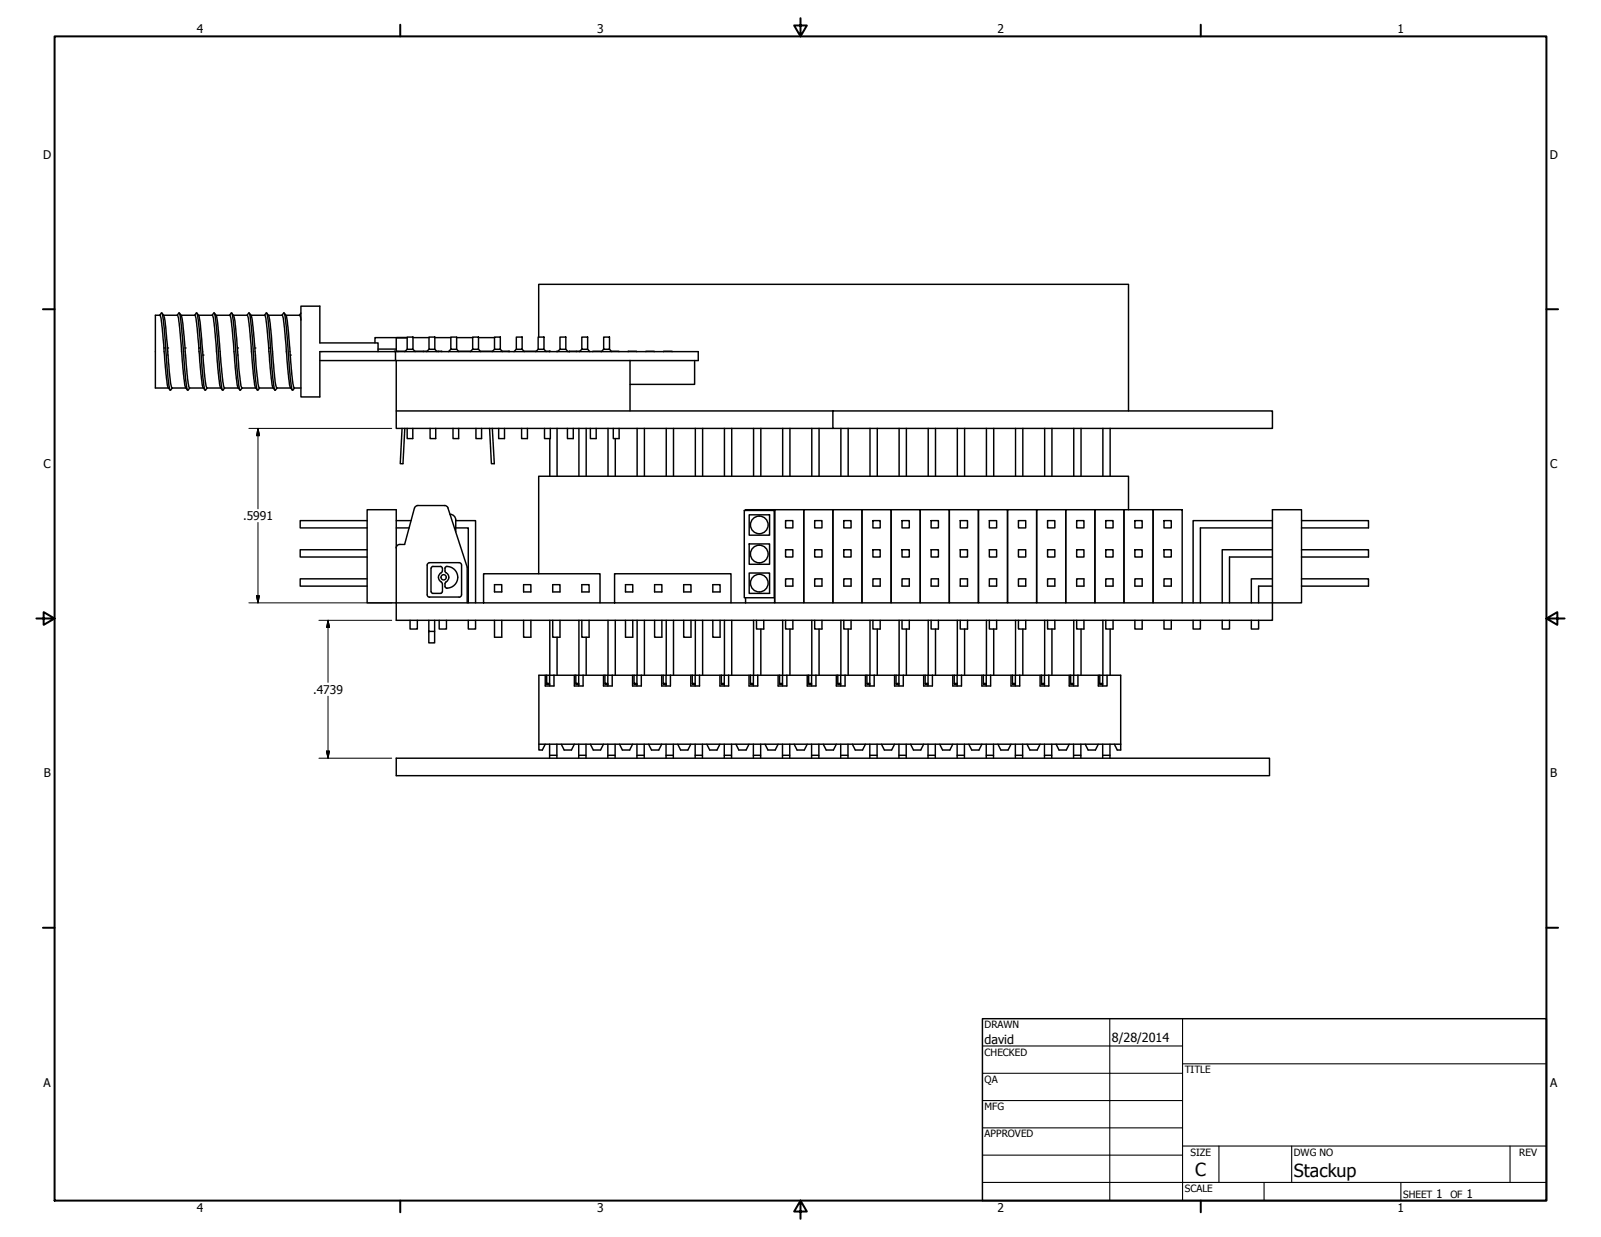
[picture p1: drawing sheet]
<svg xmlns="http://www.w3.org/2000/svg" width="559mm" height="432mm" viewBox="0 0 559 432" stroke-linecap="round" stroke-linejoin="round" font-family="sans-serif">
<defs><g id="words">
<g font-size="6.3">
<text x="417.2" y="410.6">C</text>
<text x="451.6" y="410.7">Stackup</text>
</g>
<g font-size="4.4">
<text x="343.7" y="364.3">david</text>
<text x="388.1" y="363.7">8/28/2014</text>
</g>
<g font-size="4.2">
<text x="68.7" y="11.7">4</text>
<text x="208.4" y="11.7">3</text>
<text x="348.1" y="11.7">2</text>
<text x="487.8" y="11.7">1</text>
<text x="15.1" y="55.5">D</text>
<text x="540.9" y="55.5">D</text>
<text x="15.2" y="163.4">C</text>
<text x="541" y="163.4">C</text>
<text x="84.8" y="181.5">.5991</text>
<text x="109.3" y="242.1">.4739</text>
<text x="15.3" y="271.4">B</text>
<text x="541.1" y="271.4">B</text>
<text x="15.2" y="379.3">A</text>
<text x="541" y="379.3">A</text>
<text x="501.3" y="418.3">1</text>
<text x="511.8" y="418.3">1</text>
<text x="68.7" y="423.2">4</text>
<text x="208.4" y="423.2">3</text>
<text x="348.1" y="423.2">2</text>
<text x="487.8" y="423.2">1</text>
</g>
<g font-size="3.5">
<text x="343.7" y="358.9">DRAWN</text>
<text x="343.7" y="368.5">CHECKED</text>
<text x="413.5" y="374.6">TITLE</text>
<text x="343.7" y="378">QA</text>
<text x="343.7" y="387.5">MFG</text>
<text x="343.7" y="397.1">APPROVED</text>
<text x="415.5" y="403.4">SIZE</text>
<text x="451.6" y="403.4">DWG NO</text>
<text x="530.3" y="403.4">REV</text>
<text x="413.5" y="416.1">SCALE</text>
<text x="489.7" y="418.3">SHEET</text>
<text x="506.2" y="418.3">OF</text>
</g>
</g></defs>
<!-- layer: Visible (ANSI) -->
<g fill="none" stroke="#000" stroke-width=".51">
<path d="M55.8 110a23.8 23.8 0 0 1 1.1 7.9l1.2 14.2a5.5 5.5 0 0 0 1.3 4M55.8 110l.6-.8a24.4 24.4 0 0 1 1.1 8.1l1.1 14.5 .7 4.3 .8-.7M55.8 110h-1.6v25.4h4.6M56.5 109.3a9.9 9.9 0 0 1 1.4 5.8l.8 9.2a59.2 59.2 0 0 0 1.4 11.1h4.8M57.1 110h4.7M61.8 110a23.8 23.8 0 0 1 1.2 7.9l1.2 14.2a5.5 5.5 0 0 0 1.3 4M61.8 110l.7-.8a24.4 24.4 0 0 1 1.1 8.1l1.1 14.5 .7 4.3 .8-.7M62.6 109.3a10.6 10.6 0 0 1 1.5 6.1l.2 3.1a109.6 109.6 0 0 0 1.7 16.8l.2 .1h4.8M63.2 110h4.7M67.9 110a23.8 23.8 0 0 1 1.2 7.9l1.2 14.2a5.5 5.5 0 0 0 1.3 4M67.9 110l.7-.8a24.4 24.4 0 0 1 1.1 8.1l1.1 14.5 .7 4.3 .8-.7M68.7 109.3a7.9 7.9 0 0 1 1.3 5.3l1.3 15.4 .7 5 .3 .4h4.8"/>
<path d="M69.3 110h4.7M74 110a23.8 23.8 0 0 1 1.2 7.9l1 12.5 .8 5M74 110l.7-.8a24.4 24.4 0 0 1 1.1 8.1l1.1 14.5 .7 4.3 .8-.7M74.8 109.3a7.6 7.6 0 0 1 1.3 5.4l.6 6.8a91 91 0 0 0 1.6 13.9h4.9M75.4 110h4.7M80.1 110a23.8 23.8 0 0 1 1.2 7.9l1 12.5 .8 5M80.1 110l.7-.8a24.4 24.4 0 0 1 1.1 8.1l1.1 14.5 .7 4.3 .8-.7M80.9 109.3a8.9 8.9 0 0 1 1.3 5l1 12.2a28.3 28.3 0 0 0 1.1 8.8l.2 .1h4.8M81.5 110h4.7M86.2 110a23.8 23.8 0 0 1 1.2 7.9l1.2 14.2a5.5 5.5 0 0 0 1.3 4M86.2 110l.7-.8a24.4 24.4 0 0 1 1.1 8.1l1.1 14.5 .7 4.3 .8-.7M87 109.3a4.1 4.1 0 0 1 1.1 3.3l.9 10.1a69.2 69.2 0 0 0 1.4 12.6l.2 .1"/>
<path d="M87.6 110h4.7M92.3 110a23.8 23.8 0 0 1 1.2 7.9l1.2 14.2a5.5 5.5 0 0 0 1.2 4M92.3 110l.7-.8a24.4 24.4 0 0 1 1.1 8.1l1.1 14.5 .7 4.3 .8-.7M93.1 109.3a7.8 7.8 0 0 1 1.3 5.2l.5 6a104.9 104.9 0 0 0 1.6 14.8l.1 .1M93.7 110h4.7M98.4 110a23.8 23.8 0 0 1 1.2 7.9l1.2 14.2a5.5 5.5 0 0 0 1.2 4M98.4 110l.7-.8a24.4 24.4 0 0 1 1.1 8.1l1.1 14.5 .7 4.3 .8-.7M99.2 109.3a7.3 7.3 0 0 1 1.3 4.9l.7 7.3a77.5 77.5 0 0 0 1.4 13.9h2.4M99.8 110h4.7M104.5 110l.5 1.7M105 109.3l-.5 .7M130.9 119.7v-1.8h11.2h-3.8v4.7"/>
<path d="M142.1 117.7h2v4.2h-2zM144.1 117.9h5.6M149.7 117.7h2.1v4.2h-2.1zM151.8 117.9h5.6M157.4 117.7h2v4.2h-2zM159.4 117.9h5.6M165 117.7h2v4.2h-2zM167 117.9h5.6M172.6 117.7h2v4.2h-2zM180.2 117.7h2v4.2h-2zM187.8 117.7h2.1v4.2h-2.1zM188 117.7v-18.4h205.9v44.1"/>
<path d="M195.5 117.7h2v4.2h-2zM203.1 117.7h2v4.2h-2zM210.7 117.7h2v4.2h-2zM58.6 124h.1M64.7 124h.1M77 135.4l.7 .7M83 124h.1M83.1 135.4l.7 .7M89.1 124h.1M90.6 135.4h4.8M96.6 135.4h4.9M132 122.7v-3h-20.4v-12.8h-6.6v31.7h6.6v-15.9h132.1v3.2h-23.8"/>
<path d="M132 121.9h6.3M137.7 122.7h1.2M138 122.7v3.2h-26.4M138 125.9h.3M138.9 122.6h2.5M142.1 121.9l-.8 .8M144.1 121.9l.8 .8M144.8 122.6l3 .1M147.8 122.6h1.2M149.7 121.9l-.8 .8M151.8 121.9l.7 .8M152.5 122.6l.5 .1"/>
<path d="M153 122.6l1.2 .1M157.4 121.9l-.9 .8M159.4 121.9l.7 .8M160.1 122.6h4.1M165 121.9l-.9 .8M167 121.9l.8 .8M167.7 122.6h4.1M172.6 121.9l-.8 .8M174.6 121.9l.8 .8M175.3 122.6h2.1M177.4 122.7h.4M180.2 121.9l-.8 .8"/>
<path d="M182.2 121.9l.8 .8M182.9 122.6h4.2M187.8 121.9l-.8 .8M189.9 121.9l.7 .8M190.6 122.6h1.1M191.7 122.7h.1M194.7 122.6l-.4 .1M195.5 121.9l-.9 .8M197.5 121.9l.7 .8M198.7 122.7h.1M201.2 122.6l-2.5 .1M202.3 122.6l-1.1 .1"/>
<path d="M203.1 121.9l-.9 .8M205.1 121.9l.8 .8M206.9 122.7h2.9M210.7 121.9l-.8 .8M212.7 121.9l.8 .8M213.4 122.6l2.6 .1M219.3 122.7h2.9M219.9 125.9h-81.6v17.5M219.9 125.9v17.5M225.4 122.7h2.9M231.6 122.7h3M242.4 125.9v8.3h-22.5"/>
<path d="M140.3 149.5l-.6 12.4h1l.6-12.4M142.1 149.5v3.6h2v-3.6M150.1 149.5v3.6h2v-3.6M158.1 149.5v3.6h2v-3.6M166.1 149.5v3.6h2v-3.6M170.9 149.5l.6 12.4h1l-.7-12.4M174.1 149.5v3.6h2v-3.6M182.1 149.5v3.6h2v-3.6M190.1 149.5v3.6h2v-3.6M191.9 153.1v13.1M194.4 149.5v16.7M198.1 149.5v3.6h2v-3.6"/>
<path d="M202.1 149.5v16.7M204.6 149.5v16.7M206.1 149.5v3.6h2v-3.6M212.2 149.5v16.7M214.1 149.5v3.6h2v-3.6M214.8 153.1v13.1M222.4 149.5v16.7M224.9 149.5v16.7M232.5 149.5v16.7M235.1 149.5v16.7M242.7 149.5v16.7M245.2 149.5v16.7"/>
<path d="M252.9 149.5v16.7M255.4 149.5v16.7M263 149.5v16.7M265.6 149.5v16.7M273.2 149.5v16.7M275.7 149.5v16.7M283.3 149.5v16.7M285.9 149.5v16.7M290.7 143.4h153.4v6.1h-153.4zM290.7 143.4h-152.4v6.1h152.4M293.5 149.5v16.7M296 149.5v16.7"/>
<path d="M303.7 149.5v16.7M306.2 149.5v16.7M313.8 149.5v16.7M316.4 149.5v16.7M324 149.5v16.7M326.5 149.5v16.7M334.1 149.5v16.7M336.7 149.5v16.7M344.3 149.5v16.7M346.8 149.5v16.7M354.5 149.5v16.7M357 149.5v16.7"/>
<path d="M364.6 149.5v16.7M367.2 149.5v16.7M374.8 149.5v16.7M377.3 149.5v16.7M384.9 149.5v16.7M387.5 149.5v16.7M144.7 177.4l-3.5 12.7h-1.7M144.7 177.3l.4-.6 .7-.2h9.4l1 .4 6.9 21.1v12.4M157.1 179.5a2 2 0 0 1 2 2v4.2M259.8 178.2h10.5v30.5h-10.5zM260.2 178.2v-.3h10.2v32.5h-10.2M261.5 179.7h7.1v7.1h-7.1z"/>
<path d="M270.4 177.9h10.1v32.5h-10.1zM280.5 177.9h10.2v32.5h-10.2zM290.7 177.9h10.2v32.5h-10.2zM300.9 177.9h10.1v32.5h-10.1zM311 177.9h10.2v32.5h-10.2zM321.2 177.9h10.1v32.5h-10.1zM331.3 177.9h10.2v32.5h-10.2zM341.5 177.9h10.2v32.5h-10.2zM351.7 177.9h10.1v32.5h-10.1zM361.8 177.9h10.2v32.5h-10.2zM372 177.9h10.1v32.5h-10.1zM382.1 177.9h10.2v32.5h-10.2z"/>
<path d="M392.3 177.9h10.2v32.5h-10.2zM393.9 177.9v-11.7h-205.9v34.1M402.5 177.9h10.1v32.5h-10.1zM444.1 177.9h10.2v32.5h-10.2zM128.1 181.7h-23.3v2.6h23.3M128.1 191.9h-23.3v2.5h23.3M138.3 184.3h4.5M138.3 181.7h5.1M139.5 190.1l-.7 .2-.5 .9M149.9 196.4h10.3l.6 .3 .3 .6v10.3a.86 .86 0 0 1-.9 .9M150 196.4a.86 .86 0 0 0-.9 .9v10.3l.2 .6 .7 .3M150.4 198.4v8.1"/>
<path d="M151.1 197.7h2.7M151.1 197.7l-.4 .2-.2 .4M153.8 197.7l.4 .2 .2 .4M154.1 199.9a1.81 1.81 0 0 0-1.1 1.6 1.81 1.81 0 0 0 1.1 1.6M154.4 199.4l-.4 .5M154.4 198.4v.9M155.3 199.4l.1 .2a1.98 1.98 0 0 1 1.2 1.7 1.98 1.98 0 0 1-1 1.8M155.3 199.3l.2-1.4a3.7 3.7 0 0 1 4.3 3.6 3.7 3.7 0 0 1-4.1 3.7l-.4-.5 .1-1.2 .3-.3M159.1 184.3h4.3v26.1M159.1 181.7h6.9v28.7M261.5 189.9h7.1v7.1h-7.1zM274.2 181.7h2.5v2.6h-2.5z"/>
<path d="M274.2 191.9h2.5v2.5h-2.5zM284.4 181.7h2.5v2.6h-2.5zM284.4 191.9h2.5v2.5h-2.5zM294.5 181.7h2.6v2.6h-2.6zM294.5 191.9h2.6v2.5h-2.6zM304.7 181.7h2.5v2.6h-2.5zM304.7 191.9h2.5v2.5h-2.5zM314.8 181.7h2.6v2.6h-2.6zM314.8 191.9h2.6v2.5h-2.6zM325 181.7h2.5v2.6h-2.5zM325 191.9h2.5v2.5h-2.5zM335.2 181.7h2.5v2.6h-2.5z"/>
<path d="M335.2 191.9h2.5v2.5h-2.5zM345.3 181.7h2.6v2.6h-2.6zM345.3 191.9h2.6v2.5h-2.6zM355.5 181.7h2.5v2.6h-2.5zM355.5 191.9h2.5v2.5h-2.5zM365.6 181.7h2.6v2.6h-2.6zM365.6 191.9h2.6v2.5h-2.6zM375.8 181.7h2.5v2.6h-2.5zM375.8 191.9h2.5v2.5h-2.5zM386 181.7h2.5v2.6h-2.5zM386 191.9h2.5v2.5h-2.5zM396.1 181.7h2.6v2.6h-2.6z"/>
<path d="M396.1 191.9h2.6v2.5h-2.6zM406.3 181.7h2.5v2.6h-2.5zM406.3 191.9h2.5v2.5h-2.5zM444.1 181.7h-27.7v28.7M444.1 191.9h-17.5v18.5M444.1 184.3h-25.1v26.1M444.1 194.4h-15v16M454.3 181.7h23.3v2.6h-23.3M454.3 191.9h23.3v2.5h-23.3M128.1 202.1h-23.3v2.5h23.3M143.1 216.5v3.1h2.6v-3.1M149.7 216.5v7.9h2v-4h-2"/>
<path d="M149.9 208.4h10.3M150.5 206.5l.2 .5 .4 .1M151.1 207.1h2.7M151.7 216.5v3.9M153.3 216.5v3.1h2.5v-3.1M154 203.2l.4 .5M154.4 206.5l-.2 .5-.4 .1M154.4 203.8v2.7M163.4 216.5v3.1h2.6v-3.1M168.8 210.4h-40.7v-32.5h10.2v38.6h305.8v-6.1M168.8 200.3h40.6v10.1h-40.6zM172.6 204.1h2.5v2.5h-2.5z"/>
<path d="M172.6 216.5v5.9h2.5v-5.9M182.8 204.1h2.5v2.5h-2.5zM182.8 216.5v5.9h2.5v-5.9M191.9 216.5v19.2M192.9 204.1h2.6v2.5h-2.6zM192.9 216.5v5.9h2.6v-5.9M202.1 216.5v19.2M203.1 204.1h2.5v2.5h-2.5zM203.1 216.5v5.9h2.5v-5.9M209.4 210.4h5.1M212.2 216.5v19.2M214.5 200.3h40.6v10.1h-40.6z"/>
<path d="M214.8 216.5v19.2M218.3 204.1h2.6v2.5h-2.6zM218.3 216.5v5.9h2.6v-5.9M222.4 216.5v19.2M224.9 216.5v19.2M228.5 204.1h2.5v2.5h-2.5zM228.5 216.5v5.9h2.5v-5.9M232.5 216.5v19.2M235.1 216.5v19.2M238.6 204.1h2.6v2.5h-2.6zM238.6 216.5v5.9h2.6v-5.9M242.7 216.5l-.1 22.4"/>
<path d="M245.2 216.5v19.2M248.8 204.1h2.5v2.5h-2.5zM248.8 216.5v5.9h2.5v-5.9M252.9 216.5v19.2M255.1 210.4h5.1M255.4 216.5v19.2M260.2 208.7v1.7M261.5 200h7.1v7.1h-7.1zM263 216.5v22.4M264 216.5v3.1h2.6v-3.1M265.6 219.6v16.1M273.2 216.5v19.2"/>
<path d="M274.2 202.1h2.5v2.5h-2.5zM274.2 216.5v3.1h2.5v-3.1M275.7 219.6v16.1M283.3 216.5v19.2M284.4 202.1h2.5v2.5h-2.5zM284.4 216.5v3.1h2.5v-3.1M285.9 219.6v16.1M293.5 216.5v19.2M294.5 202.1h2.6v2.5h-2.6zM294.5 216.5v3.1h2.6v-3.1M296 219.6v16.1M303.7 216.5v19.2"/>
<path d="M304.7 202.1h2.5v2.5h-2.5zM304.7 216.5v3.1h2.5v-3.1M306.2 219.6v16.1M313.8 216.5v22.4M314.8 202.1h2.6v2.5h-2.6zM314.8 216.5v3.1h2.6v-3.1M316.4 219.6v16.1M324 216.5v19.2M325 202.1h2.5v2.5h-2.5zM325 216.5v3.1h2.5v-3.1M326.5 219.6v16.1M334.1 216.5v22.4"/>
<path d="M335.2 202.1h2.5v2.5h-2.5zM335.2 216.5v3.1h2.5v-3.1M336.7 219.6v16.1M344.3 216.5v19.2M345.3 202.1h2.6v2.5h-2.6zM345.3 216.5v3.1h2.6v-3.1M346.8 219.6v16.1M354.5 216.5v19.2M355.5 202.1h2.5v2.5h-2.5zM355.5 216.5v3.1h2.5v-3.1M357 219.6v16.1M364.6 216.5v19.2"/>
<path d="M365.6 202.1h2.6v2.5h-2.6zM365.6 216.5v3.1h2.6v-3.1M367.2 219.6v16.1M374.8 216.5v19.2M375.8 202.1h2.5v2.5h-2.5zM375.8 216.5v3.1h2.5v-3.1M377.3 219.6v16.1M384.9 216.5v22.4M386 202.1h2.5v2.5h-2.5zM386 216.5v3.1h2.5v-3.1M387.5 219.6v16.1M396.1 202.1h2.6v2.5h-2.6z"/>
<path d="M396.1 216.5v3.1h2.6v-3.1M406.3 202.1h2.5v2.5h-2.5zM406.3 216.5v3.1h2.5v-3.1M412.6 210.4h31.5M416.4 216.5v3.1h2.6v-3.1M426.6 216.5v3.1h2.5v-3.1M436.8 216.5v3.1h2.5v-3.1M444.1 202.1h-7.3v8.3M444.1 204.6h-4.8v5.8M454.3 202.1h23.3v2.5h-23.3M190.3 235.7v3.8h3.1v-3.8M190.8 235.7h-2.7v26.1h1.2l1-2"/>
<path d="M190.8 235.7h2.6M190.8 235.7v2.9h1M190.8 238.6v.3h1M191.8 235.7v3.2M191.8 238.9v.6M193.4 235.7h7.6M194.4 222.4v13.3M200.5 235.7v3.8h3v-3.8M201 235.7h2.5M201 235.7v2.9h1M201 238.6v.3h1M202 235.7v3.2"/>
<path d="M202 238.9v.6M203.5 235.7h7.6M204.6 222.4v13.3M210.6 235.7v3.8h3.1v-3.8M211.1 235.7h2.6M211.1 235.7v2.9h1.1M211.1 238.6v.3h1.1M212.2 235.7v3.2M212.2 238.9v.6M213.7 235.7h7.6M220.8 235.7v3.8h3v-3.8M221.3 235.7h2.5"/>
<path d="M221.3 235.7v2.9h1M221.3 238.6v.3h1M222.3 235.7v3.2M222.3 238.9v.6M223.8 235.7h7.7M230.9 235.7v3.8h3.1v-3.8M231.5 235.7h2.5M231.5 235.7v2.9h1M231.5 238.6v.3h1M232.5 235.7v3.2M232.5 238.9v.6M234 235.7h7.6"/>
<path d="M241.1 235.7v3.8h3.1v-3.8M241.6 235.7h2.6M241.6 235.7v3.2h1v.6M241.6 238.6h1M244.2 235.7h7.6M251.3 235.7v3.8h3v-3.8M251.8 235.7h2.5M251.8 235.7v3.2h1v.6M251.8 238.6h1M252.8 235.7v3.2M254.3 235.7h7.6M261.4 235.7v3.8h3.1v-3.8"/>
<path d="M261.9 235.7h2.6M261.9 235.7v3.2h1.1v.6M261.9 238.6h1.1M264.5 235.7h7.6M271.6 235.7v3.8h3v-3.8M272.1 235.7h2.5M272.1 235.7v3.2h1v.6M272.1 238.6h1M273.1 235.7v3.2M274.6 235.7h7.7M281.7 235.7v3.8h3.1v-3.8M282.3 235.7h2.5"/>
<path d="M282.3 235.7v3.2h1v.6M282.3 238.6h1M283.3 235.7v3.2M284.8 235.7h7.6M291.9 235.7v3.8h3.1v-3.8M292.4 235.7h2.6M292.4 235.7v3.2h1v.6M292.4 238.6h1M293.4 235.7v3.2M295 235.7h7.6M302.1 235.7v3.8h3v-3.8M302.6 235.7h2.5"/>
<path d="M302.6 235.7v3.2h1v.6M302.6 238.6h1M303.6 235.7v3.2M305.1 235.7h7.6M312.2 235.7v3.8h3.1v-3.8M312.7 235.7h2.6M312.7 235.7v3.2h1.1v.6M312.7 238.6h1.1M315.3 235.7h7.6M322.4 235.7v3.8h3v-3.8M322.9 235.7h2.5M322.9 235.7v3.2h1v.6"/>
<path d="M322.9 238.6h1M323.9 235.7v3.2M325.4 235.7h7.7M332.5 235.7v3.8h3.1v-3.8M333.1 235.7h2.5M333.1 235.7v3.2h1v.6M333.1 238.6h1M335.6 235.7h7.6M342.7 235.7v3.8h3.1v-3.8M343.2 235.7h2.6M343.2 235.7v3.2h1v.6M343.2 238.6h1"/>
<path d="M344.2 235.7v3.2M345.8 235.7h7.6M352.9 235.7v3.8h3v-3.8M353.4 235.7h2.5M353.4 235.7v3.2h1v.6M353.4 238.6h1M354.4 235.7v3.2M355.9 235.7h7.6M363 235.7v3.8h3.1v-3.8M363.5 235.7h2.6M363.5 235.7v3.2h1.1v.6M363.5 238.6h1.1"/>
<path d="M364.6 235.7v3.2M366.1 235.7h7.6M373.2 235.7v3.8h3v-3.8M373.7 235.7h2.5M373.7 235.7v3.2h1v.6M373.7 238.6h1M374.7 235.7v3.2M376.2 235.7h7.7M383.3 235.7v3.8h3.1v-3.8M383.9 235.7h7.3v26.1h-1.2l-1.1-2M383.9 235.7v3.2h1v.6M383.9 238.6h1"/>
<path d="M188.1 259.8h203.1M191.8 259.8v4.9M194.4 259.8v4.9M195.9 259.8l1 2h2.6l1-2M202 259.8v4.9M204.5 259.8v4.9M206.1 259.8l1 2h2.5l1-2M212.2 259.8v4.9M214.7 259.8v4.9M216.2 259.8l1 2h2.6l1-2M222.3 259.8v4.9M224.9 259.8v4.9"/>
<path d="M226.4 259.8l1 2h2.5l1-2M232.5 259.8v4.9M235 259.8v4.9M236.5 259.8l1.1 2h2.5l1-2M242.6 259.8v4.9M245.2 259.8v4.9M246.7 259.8l1 2h2.6l1-2M252.8 259.8v4.9M255.3 259.8v4.9M256.9 259.8l1 2h2.5l1-2M263 259.8v4.9M265.5 259.8v4.9"/>
<path d="M267 259.8l1 2h2.6l1-2M273.1 259.8v4.9M275.7 259.8v4.9M277.2 259.8l1 2h2.5l1-2M283.3 259.8v4.9M285.8 259.8v4.9M287.3 259.8l1.1 2h2.5l1-2M293.4 259.8v4.9M296 259.8v4.9M297.5 259.8l1 2h2.6l1-2M303.6 259.8v4.9M306.1 259.8v4.9"/>
<path d="M307.7 259.8l1 2h2.5l1-2M313.8 259.8v4.9M316.3 259.8v4.9M317.8 259.8l1 2h2.6l1-2M323.9 259.8v4.9M326.5 259.8v4.9M328 259.8l1 2h2.5l1-2M334.1 259.8v4.9M336.6 259.8v4.9M338.1 259.8l1.1 2h2.5l1-2M344.2 259.8v4.9M346.8 259.8v4.9"/>
<path d="M348.3 259.8l1 2h2.6l1-2M354.4 259.8v4.9M356.9 259.8v4.9M358.5 259.8l1 2h2.5l1-2M364.6 259.8v4.9M367.1 259.8v4.9M368.6 259.8l1 2h2.6l1-2M374.7 259.8v4.9M377.3 259.8v4.9M378.8 259.8l1 2h2.5l1-2M384.9 259.8v4.9M387.4 259.8v4.9"/>
<path d="M138.3 264.7h304.8v6.1h-304.8zM191.8 263.7h2.6M202 263.7h2.5M212.2 263.7h2.5M222.3 263.7h2.6M232.5 263.7h2.5M242.6 263.7h2.6M252.8 263.7h2.5M263 263.7h2.5M273.1 263.7h2.6M283.3 263.7h2.5M293.4 263.7h2.6"/>
<path d="M303.6 263.7h2.5M313.8 263.7h2.5M323.9 263.7h2.6M334.1 263.7h2.5M344.2 263.7h2.6M354.4 263.7h2.5M364.6 263.7h2.5M374.7 263.7h2.6M384.9 263.7h2.5"/>
<circle cx="265" cy="193.4" r="3.1"/>
<circle cx="265" cy="183.2" r="3.1"/>
<circle cx="154.8" cy="201.5" r=".92"/>
<circle cx="265" cy="203.5" r="3.1"/>
</g>
<g fill="#000">
<circle cx="57.2" cy="121.5" r=".25"/>
<circle cx="58.5" cy="121.5" r=".25"/>
<circle cx="64.6" cy="121.5" r=".25"/>
<circle cx="69.4" cy="121.5" r=".25"/>
<circle cx="70.8" cy="124" r=".25"/>
<circle cx="82.9" cy="121.5" r=".25"/>
<circle cx="89" cy="121.5" r=".25"/>
<circle cx="93.8" cy="121.5" r=".25"/>
<circle cx="101.3" cy="124" r=".25"/>
<circle cx="191.8" cy="122.6" r=".25"/>
</g>
<!-- layer: Border (ANSI) -->
<g fill="none" stroke="#000" stroke-width=".7">
<path d="M19 12.7h520.8v406.4h-520.8zM139.7 8.6v4.1M279.4 6.3v6.4l-2.2-3.8h4.4l-2.2 3.8M419.1 8.6v4.1M15 107.9h4M539.8 107.9h4M12.7 215.9h6.3l-3.8-2.2v4.4l3.8-2.2M539.8 215.9l3.8 2.2v-4.4l-3.8 2.2h6.3M15 323.8h4M539.8 323.8h4M139.7 419.1v4.1M279.4 419.1l2.2 3.8h-4.4l2.2-3.8v6.3"/>
<path d="M419.1 419.1v4.1"/>
</g>
<!-- layer: Title (ANSI) -->
<g fill="none" stroke="#000" stroke-width=".38">
<path d="M387.3 355.6v63.5M412.7 355.6v63.5M342.9 365.1h69.8M342.9 374.6h69.8M412.7 371.3h127.1M342.9 384.2h69.8M342.9 393.7h69.8M342.9 412.7h196.9M342.9 403.2h69.8M412.7 400h127.1M425.4 400v12.7M441.2 412.7v6.4"/>
<path d="M450.8 400v12.7M488.9 412.7v6.4M527 400v12.7"/>
</g>
<path d="M342.9 355.6h196.9v63.5h-196.9z" fill="none" stroke="#000" stroke-width=".51"/>
<!-- layer: Dimension (ANSI) -->
<path d="M86.9 149.5h49.8M90 149.5l.6 2.6h-1.1zM90 149.5v28.1M90 182.4v28M86.9 210.4h49.8M89.5 208h1.1l-.6 2.4zM111.3 216.5h25.4M114.5 216.5l.5 2.5h-1zM114.5 216.5v21.7M114.5 243v21.7M111.3 264.7h25.4M114 262.2h1l-.5 2.5z" fill="none" stroke="#000" stroke-width=".35"/>
<path d="M90 149.5l.6 2.6zM90 149.5l.6 2.6h-1.1zM89.5 208l.5 2.4zM89.5 208h1.1l-.6 2.4zM114.5 216.5l.5 2.5zM114.5 216.5l.5 2.5h-1zM114 262.2l.5 2.5zM114 262.2h1l-.5 2.5z" fill="#000" stroke="#000" stroke-width=".35"/>
<use href="#words"/>
</svg>
